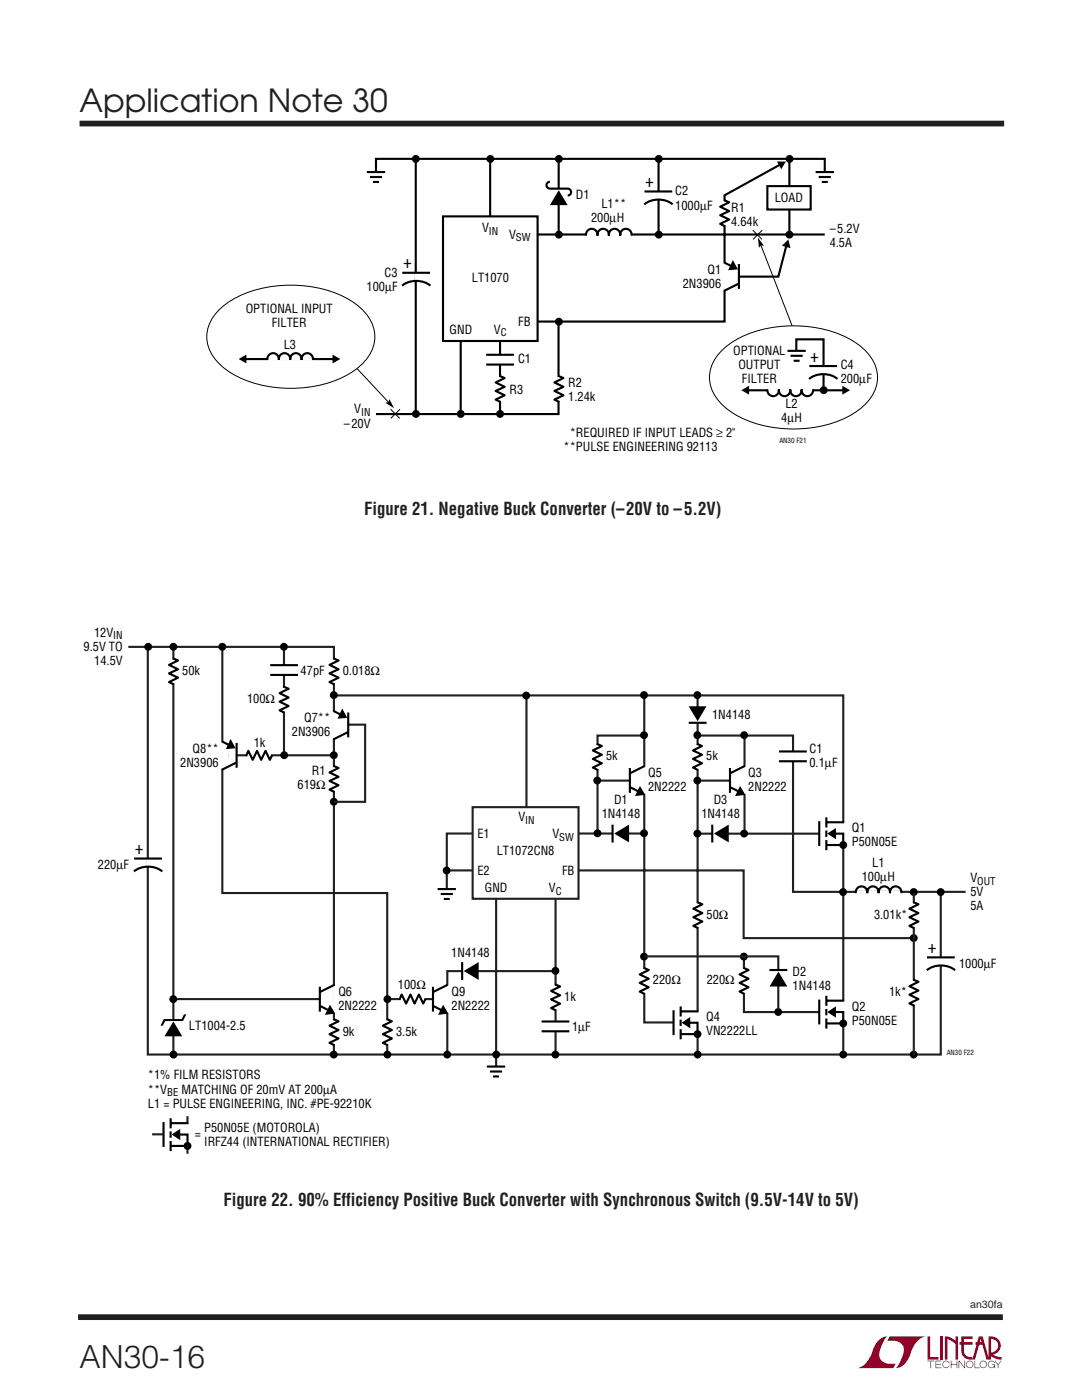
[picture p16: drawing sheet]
<svg xmlns="http://www.w3.org/2000/svg" width="216mm" height="279mm" viewBox="0 0 216 279" stroke-linecap="round" stroke-linejoin="round" font-family="sans-serif">
<defs><g id="words">
<g font-size="6.3" fill="#231f20">
<text x="15.9" y="22.3">Application Note 30</text>
<text x="15.9" y="273">AN30-16</text>
</g>
<g font-size="3.5">
<text x="128.8" y="37.4">+</text>
<text x="80.4" y="53.6">+</text>
<text x="161.6" y="72.2">+</text>
<text x="26.9" y="170.5">+</text>
<text x="185.1" y="190.2">+</text>
</g>
<g font-size="3.5" fill="#231f20">
<text x="72.6" y="102.8">Figure 21. Negative Buck Converter (–20V to –5.2V)</text>
<text x="44.6" y="240.7">Figure 22. 90% Efficiency Positive Buck Converter with Synchronous Switch (9.5V-14V to 5V)</text>
</g>
<g font-size="2.5">
<text x="114.9" y="39.7">D1</text>
<text x="120" y="41.5">L1**</text>
<text x="134.7" y="39">C2</text>
<text x="134.7" y="41.8">1000µF</text>
<text x="154.6" y="40.4">LOAD</text>
<text x="96.2" y="46.4">V</text>
<text x="101.6" y="47.7">V</text>
<text x="117.9" y="44.3">200µH</text>
<text x="145.9" y="42.4">R1</text>
<text x="145.9" y="45.2">4.64k</text>
<text x="165.6" y="46.4">–5.2V</text>
<text x="165.6" y="49.2">4.5A</text>
<text x="73.1" y="58">100µF</text>
<text x="76.8" y="55.2">C3</text>
<text x="94.2" y="56.3">LT1070</text>
<text x="136.2" y="57.5">2N3906</text>
<text x="141.2" y="54.7">Q1</text>
<text x="49" y="62.5">OPTIONAL INPUT</text>
<text x="54.2" y="65.3">FILTER</text>
<text x="103.4" y="65.1">FB</text>
<text x="56.6" y="69.7">L3</text>
<text x="89.7" y="66.6">GND</text>
<text x="98.6" y="66.6">V</text>
<text x="146.3" y="70.8">OPTIONAL</text>
<text x="103.4" y="72.5">C1</text>
<text x="113.4" y="77.2">R2</text>
<text x="147.3" y="73.6">OUTPUT</text>
<text x="148" y="76.4">FILTER</text>
<text x="167.8" y="73.5">C4</text>
<text x="167.8" y="76.4">200µF</text>
<text x="70.7" y="82.5">V</text>
<text x="101.7" y="78.6">R3</text>
<text x="113.4" y="80">1.24k</text>
<text x="156.7" y="81.5">L2</text>
<text x="68.6" y="85.3">–20V</text>
<text x="113.7" y="87.2">*REQUIRED IF INPUT LEADS ≥ 2&quot;</text>
<text x="155.9" y="84.3">4µH</text>
<text x="112.5" y="90.1">**PULSE ENGINEERING 92113</text>
<text x="16.7" y="129.9">9.5V TO</text>
<text x="18.8" y="127.1">12V</text>
<text x="18.8" y="132.7">14.5V</text>
<text x="36.4" y="134.7">50k</text>
<text x="60" y="134.7">47pF</text>
<text x="68.4" y="134.7">0.018Ω</text>
<text x="49.3" y="140.3">100Ω</text>
<text x="142.1" y="143.5">1N4148</text>
<text x="50.6" y="149.1">1k</text>
<text x="58.2" y="147">2N3906</text>
<text x="60.7" y="144.1">Q7**</text>
<text x="36" y="153.1">2N3906</text>
<text x="38.4" y="150.3">Q8**</text>
<text x="62.2" y="154.6">R1</text>
<text x="120.9" y="151.7">5k</text>
<text x="129.3" y="155.1">Q5</text>
<text x="140.9" y="151.7">5k</text>
<text x="149.3" y="155.1">Q3</text>
<text x="161.5" y="150.2">C1</text>
<text x="161.5" y="153.1">0.1µF</text>
<text x="59.4" y="157.4">619Ω</text>
<text x="122.5" y="160.5">D1</text>
<text x="129.3" y="157.9">2N2222</text>
<text x="142.4" y="160.5">D3</text>
<text x="149.3" y="157.9">2N2222</text>
<text x="95.2" y="167.3">E1</text>
<text x="103.4" y="163.8">V</text>
<text x="110.2" y="167.3">V</text>
<text x="120.1" y="163.3">1N4148</text>
<text x="140" y="163.3">1N4148</text>
<text x="170" y="166.1">Q1</text>
<text x="19.5" y="173.4">220µF</text>
<text x="99.1" y="170.7">LT1072CN8</text>
<text x="170" y="168.9">P50N05E</text>
<text x="174" y="173.1">L1</text>
<text x="95.2" y="174.7">E2</text>
<text x="96.7" y="178.1">GND</text>
<text x="109.5" y="178.1">V</text>
<text x="112.2" y="174.7">FB</text>
<text x="172" y="175.9">100µH</text>
<text x="193.6" y="176">V</text>
<text x="193.6" y="178.9">5V</text>
<text x="141" y="183.3">50Ω</text>
<text x="174.4" y="183.3">3.01k*</text>
<text x="193.6" y="181.7">5A</text>
<text x="90" y="191">1N4148</text>
<text x="79.4" y="197.4">100Ω</text>
<text x="130.3" y="196.4">220Ω</text>
<text x="141" y="196.4">220Ω</text>
<text x="158.2" y="194.7">D2</text>
<text x="158.2" y="197.5">1N4148</text>
<text x="191.4" y="193.2">1000µF</text>
<text x="67.5" y="198.7">Q6</text>
<text x="67.5" y="201.6">2N2222</text>
<text x="90.1" y="198.7">Q9</text>
<text x="90.1" y="201.6">2N2222</text>
<text x="112.6" y="199.7">1k</text>
<text x="140.9" y="203.8">Q4</text>
<text x="170" y="201.7">Q2</text>
<text x="177.4" y="198.8">1k*</text>
<text x="37.7" y="205.6">LT1004-2.5</text>
<text x="68.4" y="206.7">9k</text>
<text x="79" y="206.7">3.5k</text>
<text x="114.1" y="205.8">1µF</text>
<text x="140.9" y="206.6">VN2222LL</text>
<text x="170" y="204.5">P50N05E</text>
<text x="29.5" y="215.4">*1% FILM RESISTORS</text>
<text x="29.5" y="221.1">L1 = PULSE ENGINEERING, INC. #PE-92210K</text>
<text x="29.5" y="218.2">**V</text>
<text x="36.2" y="218.2">MATCHING OF 20mV AT 200µA</text>
<text x="38.9" y="227">=</text>
<text x="40.7" y="226">P50N05E (MOTOROLA)</text>
<text x="40.8" y="228.8">IRFZ44 (INTERNATIONAL RECTIFIER)</text>
</g>
<g font-size="2.1">
<text x="97.6" y="46.9">IN</text>
<text x="102.9" y="48.2">SW</text>
<text x="99.9" y="67.1">C</text>
<text x="72.1" y="83">IN</text>
<text x="22.6" y="127.6">IN</text>
<text x="104.8" y="164.4">IN</text>
<text x="111.6" y="167.8">SW</text>
<text x="110.9" y="178.6">C</text>
<text x="195" y="176.6">OUT</text>
<text x="33.4" y="218.8">BE</text>
</g>
<text font-size="2.1" fill="#231f20" x="193.6" y="261.1">an30fa</text>
<g font-size="1.4">
<text x="155.5" y="88.5">AN30 F21</text>
<text x="188.9" y="210.5">AN30 F22</text>
</g>
</g></defs>
<path d="M15.9 24.7h184.5M15.6 262.9h184.5" fill="none" stroke="#231f20" stroke-width="1.1" stroke-linecap="butt"/>
<g fill="#900126">
<path d="M185.1 266.7h.5v4.1h1.7v.5h-2.2z"/>
<path d="M175.5 267.3l.5-.3 1.1-.3a5.2 5.2 0 0 0-1.6 4.2 2.65 2.65 0 0 0 3.2 1.3l-.4 .8h-7.2a5 5 0 0 0 3.2-3.8l.3-.8z"/>
<path d="M177.5 266.7h7.2a5 5 0 0 0-3.2 3.9 3.3 3.3 0 0 1-2.8 2.4 5.2 5.2 0 0 0 1.6-4.2 2.65 2.65 0 0 0-3.2-1.2z"/>
<path d="M187.6 266.7h.5v4.6h-.5z"/>
<path d="M188.5 266.7l1.1 .2 1.1 .7v-.9h.5v4.6h-.5v-3.1l-1.6-1v4.1h-.6z"/>
<path d="M185 271.6h1.4v.1h-.6v1.3h-.1v-1.3h-.7z"/>
<path d="M186.7 271.6h1.1v.1h-1v.5h1v.1h-1v.6h1v.1h-1.1z"/>
<path d="M189.7 271.6h.1v.6h1.1v-.6h.1v1.4h-.1v-.7h-1.1v.7h-.1z"/>
<path d="M191.3 271.6h.1l1 1.2v-1.2h.2v1.4h-.2l-1-1.3v1.3h-.1z"/>
<path d="M194.4 271.6h.2v1.3h.9v.1h-1.1z"/>
<path d="M198.5 271.6h.1l.6 .7 .5-.7h.1l-.6 .8v.6h-.1v-.6z"/>
<path d="M191.8 266.7h2.3v.5h-1.8v.7h1.8v.5h-1.8v1.2a1.35 1.35 0 0 0 1.7 1.2v.5l1.3-4.6h.8l1.1 4.2v-4.2a1.88 1.88 0 0 1 2.4 1.4 1.88 1.88 0 0 1-1.5 2.3l.8 .3 1 .1v.5h-.4a3.4 3.4 0 0 1-1.9-.7v-.7a1.37 1.37 0 0 0 1.6-1.2 1.37 1.37 0 0 0-1.4-1.5v4.1h-1l-.8-2.9h-1.3v-.5h1.2l-.2-.7-1.2 4.1a2.1 2.1 0 0 1-2.6-1.3l-.1-1.6h-.3v-.5h.3z"/>
<path d="M193 271.8a.74 .74 0 0 1 1.1 .1 .74 .74 0 0 1-.4 1.1 .74 .74 0 0 1-.9-.7h.1a.6 .6 0 0 0 .9 .5 .6 .6 0 0 0 .1-1 .6 .6 0 0 0-.9 .3l-.1 .2h-.1z"/>
<path d="M195.7 271.8a.74 .74 0 0 1 1.1 .1 .74 .74 0 0 1-.4 1.1 .74 .74 0 0 1-.9-.7h.1a.6 .6 0 0 0 .9 .5 .6 .6 0 0 0 .1-1 .6 .6 0 0 0-1 .3v.2h-.1z"/>
<path d="M197.3 271.8a.73 .73 0 0 1 1.2 .2h-.1a.6 .6 0 0 0-1-.2 .6 .6 0 0 0 .1 1 .6 .6 0 0 0 .9-.4h-.5v-.1h.7v.7h-.2v-.3a.74 .74 0 0 1-1.1 .2 .74 .74 0 0 1 0-1.1z"/>
<path d="M188.2 271.8a.73 .73 0 0 1 1.3 .3h-.2a.6 .6 0 0 0-.9-.3 .6 .6 0 0 0 0 1 .6 .6 0 0 0 .9-.3h.2a.74 .74 0 0 1-1.1 .4 .74 .74 0 0 1-.2-1.1z"/>
</g>
<g fill="none" stroke="#000" stroke-width=".42">
<path d="M83 31.7v50.9M97.8 31.8v15.2M111.5 31.8v15.2M131.4 31.8v15.2M144.5 39.9l1 .5-1.8 .9 1.8 .8-1.8 .8 1.8 .9-1.8 .9 1 .5M155.9 32.7l-11.3 6.3v25.2h-43.9M157.5 31.8v15M164.6 35.6v-3.9h-89.6v4M106.5 46.8h58.1M157 48.6l-1.7 6.6h-8M91.9 67.3v15.3M97 70.8h5.5"/>
<path d="M97 72.8h5.5M99.7 75l1 .4-1.8 .9 1.8 .9-1.8 .8 1.8 .9-1.8 .8 1 .5M99.8 67.3v15.3M111.4 75l1 .4-1.8 .9 1.8 .9-1.8 .8 1.8 .9-1.8 .8 1 .5M111.4 64.3v18.3h-36.4"/>
</g>
<path d="M144.6 40.2v4.8M99.8 70.8v2M99.8 75.2v4.8M111.5 75.2v4.8" fill="none" stroke="#fff" stroke-width=".71" stroke-linecap="butt"/>
<g fill="#000">
<circle cx="83" cy="31.7" r=".79"/>
<circle cx="97.8" cy="31.7" r=".79"/>
<circle cx="111.5" cy="31.7" r=".79"/>
<circle cx="131.4" cy="31.7" r=".79"/>
<circle cx="157.6" cy="31.7" r=".79"/>
<circle cx="111.5" cy="46.8" r=".79"/>
<circle cx="131.4" cy="46.8" r=".79"/>
<circle cx="157.5" cy="46.8" r=".79"/>
<circle cx="111.5" cy="64.2" r=".79"/>
<circle cx="99.8" cy="82.6" r=".79"/>
</g>
<path d="M88.4 43.2h18.9v24.9h-18.9z" fill="#fff"/>
<path d="M73.2 34.3h3.7M73.8 35.3h2.4M74.4 36.3h1.2M109.7 36.3a.69 .69 0 0 0-.7 .7 .69 .69 0 0 0 .8 .6h3.5a.69 .69 0 0 1 .7 .7 .69 .69 0 0 1-.7 .7M162.8 34.3h3.6M163.4 35.3h2.4M164 36.3h1.2M88.4 43.2h18.9v24.9h-18.9zM116.9 47a1.16 1.16 0 0 1 1.2-1.3 1.16 1.16 0 0 1 1.1 1.3 1.15 1.15 0 0 1 1.1-1.3 1.15 1.15 0 0 1 1.2 1.3 1.15 1.15 0 0 1 1.1-1.3 1.15 1.15 0 0 1 1.2 1.3 1.16 1.16 0 0 1 1.1-1.3 1.16 1.16 0 0 1 1.1 1.3M144.5 52.4l2.1 1M147.4 56.6l-2.9 1.4M147.4 52.7v5" fill="none" stroke="#000" stroke-width=".42"/>
<g fill="#000">
<path d="M111.5 38l1.8 2.9h-3.6z"/>
<circle cx="83" cy="82.6" r=".79"/>
<circle cx="91.9" cy="82.6" r=".79"/>
</g>
<path d="M75 34.4v2.2M164.6 34.4v2.2" fill="none" stroke="#fff" stroke-width=".97" stroke-linecap="butt"/>
<path d="M111.5 37.7v2.2M117 46.8h9M144.6 52.6v5.2M145.8 55.2h1.6" fill="none" stroke="#fff" stroke-width=".71" stroke-linecap="butt"/>
<path d="M146.3 52.4l.6 1.2-1.2 .1z" fill="#000" stroke="#000" stroke-width=".49"/>
<path d="M153.1 37.1h8.7v4.7h-8.7z" fill="#fff" stroke="#000" stroke-width=".42"/>
<g fill="none" stroke="#000" stroke-width=".42">
<path d="M128.6 38.2h5.5M80.2 57a4.7 4.7 0 0 1 5.7 0M80.3 54.4h5.5M128.6 40.8a4.7 4.7 0 0 1 5.6 0M48.8 71.7h17.9M53.3 71.8a1.16 1.16 0 0 1 1.2-1.3 1.16 1.16 0 0 1 1.1 1.3 1.15 1.15 0 0 1 1.2-1.3 1.15 1.15 0 0 1 1.1 1.3 1.15 1.15 0 0 1 1.1-1.3 1.15 1.15 0 0 1 1.2 1.3 1.16 1.16 0 0 1 1.1-1.3 1.16 1.16 0 0 1 1.2 1.3M149.1 77.9h19.3M153.1 77.7a1.16 1.16 0 0 0 1.2 1.4 1.16 1.16 0 0 0 1.1-1.4 1.15 1.15 0 0 0 1.1 1.4 1.15 1.15 0 0 0 1.2-1.4 1.15 1.15 0 0 0 1.1 1.4 1.15 1.15 0 0 0 1.1-1.4 1.16 1.16 0 0 0 1.2 1.4 1.16 1.16 0 0 0 1.1-1.4M157.1 70h3.7M157.7 71h2.5M158.4 72h1.2M158.9 71.4v-3.7h5.4v10.2"/>
<path d="M161.5 75.6a4.7 4.7 0 0 1 5.6 0M161.5 73.1h5.5"/>
</g>
<g fill="#000">
<path d="M155 32.2h1.8l-.9 1.6zM151.2 47.4l1.3 1.7-.7-.1-.4 .4zM156 49l1.3-1.2 .4 1.7zM47.6 71.6l1.6-.8v1.7zM66.4 70.8l1.5 .8-1.5 .9zM147.9 77.9l1.6-.9v1.8zM168.1 77l1.5 .9-1.5 .9zM76.9 80.4l.6-.2 .2-.6 .9 1.9z"/>
<circle cx="164.4" cy="77.9" r=".79"/>
</g>
<path d="M131.4 38.2v1.6M83 54.5v1.6M53.4 71.7h9M153.2 77.9h9M164.3 73.1v1.6" fill="none" stroke="#fff" stroke-width=".71" stroke-linecap="butt"/>
<path d="M159 70v2.3" fill="none" stroke="#fff" stroke-width=".97" stroke-linecap="butt"/>
<path d="M150.2 45.9l1.8 1.9M151.7 48.7l6.4 16.3M152.1 45.9l-1.8 1.9M43.6 62a19.2 19.2 0 0 1 12.6-5 22.3 22.3 0 0 1 15.4 4.1 7.3 7.3 0 0 1 2.3 9.4 14.4 14.4 0 0 1-8.9 6.1 24.7 24.7 0 0 1-19.4-2.5 8.2 8.2 0 0 1-4.2-8 7.9 7.9 0 0 1 2.2-4.1zM71.2 73.6l6.5 6.8M143.9 70.1a19.2 19.2 0 0 1 12.6-5 22.3 22.3 0 0 1 15.4 4.1 7.3 7.3 0 0 1 2.3 9.4 14.4 14.4 0 0 1-8.9 6.1 24.7 24.7 0 0 1-19.4-2.5 8.2 8.2 0 0 1-4.2-8 7.9 7.9 0 0 1 2.2-4.1zM77.9 81.7l1.9 1.8M79.8 81.7l-1.8 1.8" fill="none" stroke="#000" stroke-width=".2"/>
<g fill="none" stroke="#231f20" stroke-width=".42">
<path d="M25.6 129.1h41v81.3M29.5 129.3v81.2h158.2v-32.3M34.6 129.3v81.2M44.4 129.2v49h32.9v32.3M56.7 129.2v21.5M66.7 138.8h101.6v71.8M105.1 138.9v24.6M128.6 138.8v65.3h5.7M139.2 138.8v71.7M45.6 150.7h20.9M119.2 155.8h7.1M128.5 146.8h-9.3v19.5"/>
<path d="M139.2 155.8h7.1M139.2 146.8h19v31.2h34.5M148.6 146.7v19.6M89.2 173.7h59.2v13.5h34M99 178.6v35.6M110.9 178.6v32M128.5 166.3h-39.3v11.9M139.2 166.4h24.2M34.7 199.4h29.4M77.4 199.4h9.3M110.8 193.8h-21.5v16.5M148.4 190.9v11.1h15"/>
<path d="M37.4 222.7v7.6"/>
</g>
<path d="M94.3 161.1h21.1v18.3h-21.1z" fill="#fff" stroke="#231f20" stroke-width=".42"/>
<g fill="#000">
<path d="M137.4 141h3.6l-1.8 2.9zM122.5 166.4l3-1.8v3.5zM142.4 166.4l3-1.8v3.5zM92.5 193.8l3-1.8v3.6zM155.3 193.9l1.8 3h-3.5zM34.6 203.8l1.8 3h-3.6zM32.7 203.4h3.6l.4-1h.5l-.7 1.4h-3.6l-.4 .9h-.5z"/>
<circle cx="29.6" cy="129.1" r=".79"/>
<circle cx="34.6" cy="129.1" r=".79"/>
<circle cx="44.4" cy="129.1" r=".79"/>
<circle cx="56.6" cy="129.1" r=".79"/>
<circle cx="66.6" cy="138.7" r=".79"/>
<circle cx="105" cy="138.8" r=".79"/>
<circle cx="128.5" cy="138.7" r=".79"/>
<circle cx="139.1" cy="138.7" r=".79"/>
<circle cx="56.7" cy="150.7" r=".79"/>
<circle cx="66.6" cy="150.7" r=".79"/>
<circle cx="119.2" cy="155.8" r=".79"/>
<circle cx="128.5" cy="146.7" r=".79"/>
<circle cx="139.1" cy="146.7" r=".79"/>
<circle cx="139.1" cy="155.8" r=".79"/>
<circle cx="148.5" cy="146.7" r=".79"/>
<circle cx="66.6" cy="160" r=".79"/>
<circle cx="89.1" cy="173.7" r=".79"/>
<circle cx="119.2" cy="166.3" r=".79"/>
<circle cx="128.5" cy="166.3" r=".79"/>
<circle cx="139.1" cy="166.4" r=".79"/>
<circle cx="148.5" cy="166.4" r=".79"/>
<circle cx="168.2" cy="178" r=".79"/>
<circle cx="168.3" cy="168.6" r=".79"/>
<circle cx="182.3" cy="178" r=".79"/>
<circle cx="187.7" cy="178" r=".79"/>
<circle cx="34.6" cy="199.4" r=".79"/>
<circle cx="77.3" cy="199.4" r=".79"/>
<circle cx="110.8" cy="193.8" r=".79"/>
<circle cx="128.5" cy="190.9" r=".79"/>
<circle cx="148.4" cy="190.9" r=".79"/>
<circle cx="182.3" cy="187.2" r=".79"/>
<circle cx="34.6" cy="210.5" r=".79"/>
<circle cx="66.6" cy="210.5" r=".79"/>
<circle cx="77.3" cy="210.5" r=".79"/>
<circle cx="89.2" cy="210.5" r=".79"/>
<circle cx="99" cy="210.5" r=".79"/>
<circle cx="110.8" cy="210.5" r=".79"/>
<circle cx="139.2" cy="206.4" r=".79"/>
<circle cx="139.2" cy="210.5" r=".79"/>
<circle cx="155.3" cy="202" r=".79"/>
<circle cx="168.3" cy="204.2" r=".79"/>
<circle cx="168.3" cy="210.5" r=".79"/>
<circle cx="182.3" cy="210.5" r=".79"/>
<circle cx="37.4" cy="228.7" r=".79"/>
</g>
<path d="M89.2 177.4v2.3M99 212.9v2.2" fill="none" stroke="#fff" stroke-width=".97" stroke-linecap="butt"/>
<g fill="none" stroke="#000" stroke-width=".42">
<path d="M34.5 131.4l1 .4-1.8 .9 1.8 .9-1.8 .8 1.8 .9-1.8 .8 1 .5M53.9 132.7h5.6M53.9 134.7h5.6M56.6 137l1 .5-1.8 .8 1.8 .9-1.8 .8 1.8 .9-1.8 .9 1 .4M66.5 131.4l1.1 .4-1.9 .9 1.9 .9-1.9 .8 1.9 .9-1.9 .8 1 .5M44.3 148l2.1 1M47.2 152.2l-2.9 1.4M47.2 148.3v4.9M54.3 150.7l-.5 .9-.8-1.8-.9 1.8-.8-1.8-.9 1.8-.9-1.8-.4 1.1M66.5 152.8l1.1 .5-1.9 .9 1.9 .8-1.9 .8 1.9 .9-1.9 .9 1 .5M66.6 141.9l2 1.1M69.5 146.1l-2.9 1.4"/>
<path d="M69.5 142.2v5M119.1 148.5l1 .4-1.8 .9 1.8 .8-1.8 .9 1.8 .8-1.8 .9 1 .5M125.7 153.3v4.9M125.7 157.1l2.4 1.2M128.6 152.9l-2.9 1.4M139.1 148.5l1 .4-1.8 .9 1.8 .8-1.8 .9 1.8 .8-1.8 .9 1 .5M141 144.2l-3.6 .1M145.7 153.3v4.9M145.7 157.1l2.4 1.2M148.6 152.9l-2.9 1.4M155.5 150h5.5M155.5 151.9h5.5"/>
<path d="M26.7 173.9a4.7 4.7 0 0 1 5.7 0M26.8 171.3h5.5M87.3 177.4h3.7M87.9 178.4h2.5M88.6 179.4h1.1M122.2 164.6v3.5M142.1 164.6v3.5M163.5 163.9v4.9M164.9 165.8v1.2M164.9 163.1v2M164.9 167.7v2M164.9 164.1h3.6"/>
<path d="M164.9 168.6h3.6M165.9 166.4h2.4v2.2M170.8 178.2a1.16 1.16 0 0 1 1.1-1.3 1.16 1.16 0 0 1 1.1 1.3 1.15 1.15 0 0 1 1.2-1.3 1.15 1.15 0 0 1 1.1 1.3 1.15 1.15 0 0 1 1.1-1.3 1.15 1.15 0 0 1 1.2 1.3 1.16 1.16 0 0 1 1.1-1.3 1.16 1.16 0 0 1 1.2 1.3M63.8 196.9v5M66.8 196.5l-3 1.5M84.9 199.3l-.5 1-.8-1.8-.9 1.8-.8-1.8-.9 1.8-.9-1.8-.4 1M86.4 196.9v5M89.3 196.5l-2.9 1.5M92.2 192v3.6M110.7 196.4l1.1 .5-1.8 .9 1.8 .8-1.8 .8 1.8 .9-1.8 .9 .9 .5M128.4 193.2l1 .4-1.8 .9 1.8 .8-1.8 .9 1.8 .8-1.8 .9 1 .5M139.1 180l1 .5-1.8 .9 1.8 .8-1.8 .8 1.8 .9-1.8 .9 1 .5"/>
<path d="M148.3 193.2l1.1 .4-1.8 .9 1.8 .8-1.8 .9 1.8 .8-1.8 .9 .9 .5M157.1 193.6h-3.6M163.5 199.5v4.9M164.9 198.7v2M164.9 199.7h3.6M182.2 180l1.1 .5-1.8 .9 1.8 .8-1.8 .8 1.8 .9-1.8 .9 .9 .5M182.2 195.5l1.1 .4-1.8 .9 1.8 .9-1.8 .8 1.8 .9-1.8 .8 .9 .5M184.9 193.6a4.7 4.7 0 0 1 5.7 0M185 191.1h5.5M63.8 200.7l2.5 1.3M66.5 203.4l1.1 .4-1.9 .9 1.9 .9-1.9 .8 1.9 .9-1.9 .8 1 .5M77.2 203.4l1 .4-1.8 .9 1.8 .9-1.8 .8 1.8 .9-1.8 .8 1 .5"/>
<path d="M86.4 200.7l2.4 1.3M97.2 212.9h3.6M97.8 213.8h2.4M98.4 214.8h1.2M108.1 203.9h5.5M108.1 205.8h5.5M134.4 201.6v5M135.8 203.5v1.3M135.8 200.9v2M135.8 205.4v2M135.8 201.8h3.6M135.8 206.4h3.6"/>
<path d="M136.8 204.1h2.4v2.3M164.9 201.4v1.2M164.9 203.3v2M164.9 204.2h3.6M165.9 202h2.4v2.2M32.6 223.9v5M34 225.8v1.3M34.1 223.2v2M34.1 227.7v2M34.1 224.2h3.5M34.1 228.7h3.5M35.1 226.4h2.3v2.3"/>
</g>
<g fill="none" stroke="#fff" stroke-width=".71" stroke-linecap="butt">
<path d="M34.6 131.6v4.8M56.7 137.2v4.9M56.7 132.8v1.9M66.7 131.6v4.8M44.4 148.1v5.3M45.6 150.7h1.6M49.3 150.7h4.8M66.6 142.1v5.3M66.7 153.1v4.8M67.9 144.7h1.6M119.2 148.7v4.8M125.7 155.8h1.6"/>
<path d="M128.5 153v5.5M139.2 148.7v4.8M139.2 142v2.2M145.7 155.8h1.6M148.5 153v5.5M158.2 150v1.9M29.5 171.4v1.6M122.3 166.3h2.2M142.2 166.3h.7M168.3 164.1v4.5M170.8 178.1h9M63.8 199.4h1.7"/>
<path d="M66.7 196.7v5.5M79.9 199.4h4.8M86.4 199.4h1.6M89.2 196.7v5.5M92.3 193.8h2.2M110.9 196.7v4.8M128.5 193.4v4.8M139.2 180.3v4.8M148.5 193.4v4.8M155.3 193.6v2.2M168.3 199.7v4.5M182.4 180.3v4.8"/>
<path d="M182.4 195.7v4.8M187.8 191.1v1.6M34.6 203.5v2.2M66.7 203.6v4.8M77.3 203.6v4.8M110.8 203.9v1.9M139.2 201.8v4.6M37.4 224.1v4.6"/>
</g>
<path d="M46 148l.6 1.1-1.1 .1zM68.3 141.9l.6 1.2-1.2 .1zM127.7 157.4l.6 1-1.2 .2zM147.7 157.4l.6 1-1.2 .2zM165.5 166.4l1.1-.7v1.3zM65.8 201l.7 1.1-1.3 .1zM88.4 201l.7 1.1-1.3 .1zM136.4 204.1l1.1-.7v1.4zM165.5 202l1.1-.7v1.4zM34.7 226.4l1-.7v1.4z" fill="#000" stroke="#000" stroke-width=".49"/>
<path d="M69 144.6h3.9v15.4h-6.3M182.3 178.2v32.3M128.6 190.9h26.7v10.6M30.4 226.4h2.2" fill="none" stroke="#231f20" stroke-width=".42"/>
<use href="#words"/>
</svg>
